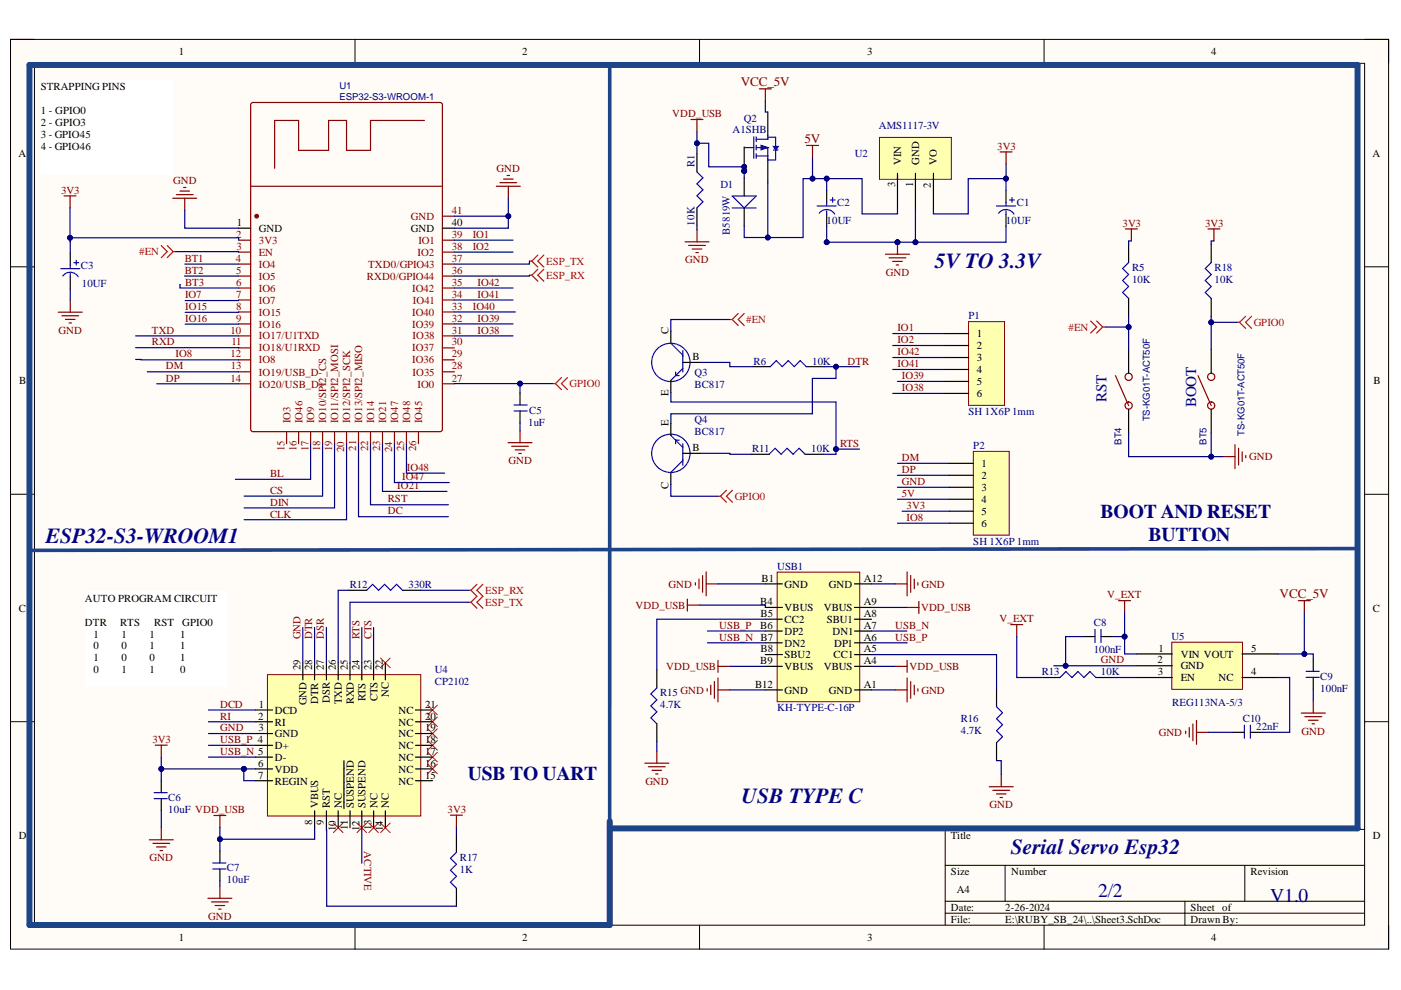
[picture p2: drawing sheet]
<svg xmlns="http://www.w3.org/2000/svg" width="297mm" height="210mm" viewBox="0 0 297 210" stroke-linecap="round" stroke-linejoin="round" font-family="sans-serif">
<defs><g id="words">
<g font-size="4.6" fill="#0c0087">
<text x="198.2" y="56.8">5V TO 3.3V</text>
<text x="9.7" y="115.2">ESP32-S3-WROOM1</text>
<text x="157.2" y="170.3">USB TYPE C</text>
<text x="214.3" y="181.1">Serial Servo Esp32</text>
</g>
<g font-size="4.1" fill="#000080">
<text x="233.3" y="109.7">BOOT AND RESET</text>
<text x="243.5" y="114.8">BUTTON</text>
<text x="99.2" y="165.4">USB TO UART</text>
<text x="232.8" y="190.3">2/2</text>
<text x="269.3" y="191.3">V1.0</text>
</g>
<g font-size="3.2" fill="#000080">
<text x="234.6" y="85.3" transform="rotate(-90 234.6 85.3)">RST</text>
<text x="253.6" y="86.3" transform="rotate(-90 253.6 86.3)">BOOT</text>
</g>
<g font-size="2.8" fill="#800000">
<text x="157" y="18.2">VCC_5V</text>
<text x="170.6" y="30.2">5V</text>
<text x="271.3" y="126.8">VCC_5V</text>
</g>
<g font-size="2.3">
<text x="37.9" y="11.7">1</text>
<text x="110.7" y="11.7">2</text>
<text x="183.9" y="11.7">3</text>
<text x="256.8" y="11.7">4</text>
<text x="8.6" y="19.1">STRAPPING PINS</text>
<text x="8.6" y="24.2">1 - GPIO0</text>
<text x="8.6" y="26.7">2 - GPIO3</text>
<text x="8.6" y="29.2">3 - GPIO45</text>
<text x="3.9" y="33.3">A</text>
<text x="8.6" y="31.8">4 - GPIO46</text>
<text x="191" y="35" transform="rotate(-90 191 35)">VIN</text>
<text x="194.8" y="35" transform="rotate(-90 194.8 35)">GND</text>
<text x="198.7" y="35" transform="rotate(-90 198.7 35)">VO</text>
<text x="291" y="33.3">A</text>
<text x="189.8" y="39.7" transform="rotate(-90 189.8 39.7)">3</text>
<text x="193.6" y="39.6" transform="rotate(-90 193.6 39.6)">1</text>
<text x="197.4" y="39.8" transform="rotate(-90 197.4 39.8)">2</text>
<text x="50.2" y="47.9">1</text>
<text x="95.8" y="47.9">40</text>
<text x="54.9" y="49.2">GND</text>
<text x="87.1" y="49.2">GND</text>
<text x="141.7" y="70.7" transform="rotate(-90 141.7 70.7)">C</text>
<text x="207.1" y="71.5">1</text>
<text x="146.8" y="76.4">B</text>
<text x="207.1" y="74">2</text>
<text x="207.1" y="76.6">3</text>
<text x="4.1" y="81.4">B</text>
<text x="207.1" y="79.2">4</text>
<text x="207.1" y="81.7">5</text>
<text x="291.2" y="81.4">B</text>
<text x="141.7" y="84.1" transform="rotate(-90 141.7 84.1)">E</text>
<text x="207.1" y="84.2">6</text>
<text x="141.7" y="90.3" transform="rotate(-90 141.7 90.3)">E</text>
<text x="146.8" y="95.6">B</text>
<text x="208.1" y="99">1</text>
<text x="208.1" y="101.5">2</text>
<text x="141.7" y="103.7" transform="rotate(-90 141.7 103.7)">C</text>
<text x="208.1" y="104.1">3</text>
<text x="208.1" y="106.6">4</text>
<text x="208.1" y="109.1">5</text>
<text x="208.1" y="111.7">6</text>
<text x="161.4" y="123.3">B1</text>
<text x="166.3" y="124.6">GND</text>
<text x="175.7" y="124.6">GND</text>
<text x="183.2" y="123.3">A12</text>
<text x="4" y="129.7">C</text>
<text x="18" y="127.6">AUTO PROGRAM CIRCUIT</text>
<text x="161.2" y="128.3">B4</text>
<text x="161.3" y="130.8">B5</text>
<text x="166.3" y="129.6">VBUS</text>
<text x="174.6" y="129.6">VBUS</text>
<text x="183.2" y="130.8">A8</text>
<text x="183.2" y="128.3">A9</text>
<text x="291.1" y="129.7">C</text>
<text x="18" y="132.6">DTR</text>
<text x="19.8" y="135.2">1</text>
<text x="19.8" y="137.7">0</text>
<text x="25.5" y="132.6">RTS</text>
<text x="25.7" y="135.2">1</text>
<text x="25.7" y="137.7">0</text>
<text x="31.7" y="135.2">1</text>
<text x="31.7" y="137.7">1</text>
<text x="32.7" y="132.6">RST</text>
<text x="38.2" y="135.2">1</text>
<text x="38.2" y="137.7">1</text>
<text x="38.6" y="132.6">GPIO0</text>
<text x="161.2" y="133.3">B6</text>
<text x="166.3" y="132">CC2</text>
<text x="166.3" y="134.6">DP2</text>
<text x="166.3" y="137.1">DN2</text>
<text x="175.3" y="132">SBU1</text>
<text x="176.5" y="134.6">DN1</text>
<text x="176.8" y="137.1">DP1</text>
<text x="183.2" y="135.8">A6</text>
<text x="183.2" y="133.3">A7</text>
<text x="19.8" y="140.2">1</text>
<text x="19.8" y="142.8">0</text>
<text x="25.7" y="140.2">0</text>
<text x="25.7" y="142.8">1</text>
<text x="31.7" y="140.2">0</text>
<text x="31.7" y="142.8">1</text>
<text x="38.2" y="140.2">1</text>
<text x="38.2" y="142.8">0</text>
<text x="63.7" y="142.1" transform="rotate(-90 63.7 142.1)">29</text>
<text x="66.2" y="142.1" transform="rotate(-90 66.2 142.1)">28</text>
<text x="68.7" y="142.1" transform="rotate(-90 68.7 142.1)">27</text>
<text x="71.2" y="142.1" transform="rotate(-90 71.2 142.1)">26</text>
<text x="73.7" y="142.1" transform="rotate(-90 73.7 142.1)">25</text>
<text x="76.2" y="142.1" transform="rotate(-90 76.2 142.1)">24</text>
<text x="78.7" y="142.1" transform="rotate(-90 78.7 142.1)">23</text>
<text x="81.2" y="142.1" transform="rotate(-90 81.2 142.1)">22</text>
<text x="161.2" y="140.8">B9</text>
<text x="161.3" y="138.3">B8</text>
<text x="166.3" y="139.6">SBU2</text>
<text x="166.3" y="142.1">VBUS</text>
<text x="174.6" y="142.1">VBUS</text>
<text x="176.8" y="139.6">CC1</text>
<text x="183.2" y="140.8">A4</text>
<text x="183.2" y="138.3">A5</text>
<text x="245.4" y="140.7">2</text>
<text x="245.5" y="143.2">3</text>
<text x="245.6" y="138.2">1</text>
<text x="250.3" y="139.5">VIN VOUT</text>
<text x="250.3" y="141.9">GND</text>
<text x="265.3" y="138.2">5</text>
<text x="265.3" y="143.2">4</text>
<text x="64.9" y="149.5" transform="rotate(-90 64.9 149.5)">GND</text>
<text x="67.5" y="149.3" transform="rotate(-90 67.5 149.3)">DTR</text>
<text x="69.9" y="149.1" transform="rotate(-90 69.9 149.1)">DSR</text>
<text x="72.5" y="149.3" transform="rotate(-90 72.5 149.3)">TXD</text>
<text x="75" y="149.4" transform="rotate(-90 75 149.4)">RXD</text>
<text x="77.5" y="148.7" transform="rotate(-90 77.5 148.7)">RTS</text>
<text x="80" y="148.7" transform="rotate(-90 80 148.7)">CTS</text>
<text x="82.5" y="147.8" transform="rotate(-90 82.5 147.8)">NC</text>
<text x="160.1" y="145.8">B12</text>
<text x="166.3" y="147.1">GND</text>
<text x="175.7" y="147.1">GND</text>
<text x="183.2" y="145.8">A1</text>
<text x="250.3" y="144.5">EN</text>
<text x="258.4" y="144.5">NC</text>
<text x="54.7" y="152.6">2</text>
<text x="54.8" y="155">3</text>
<text x="54.9" y="150">1</text>
<text x="58.3" y="151.3">DCD</text>
<text x="58.3" y="153.8">RI</text>
<text x="84.5" y="153.8">NC</text>
<text x="84.5" y="151.3">NC</text>
<text x="90.2" y="155">19</text>
<text x="90.2" y="152.6">20</text>
<text x="90.2" y="150">21</text>
<text x="58.3" y="156.3">GND</text>
<text x="58.3" y="158.8">D+</text>
<text x="58.3" y="161.4">D-</text>
<text x="84.5" y="161.4">NC</text>
<text x="84.5" y="158.8">NC</text>
<text x="84.5" y="156.3">NC</text>
<text x="90.2" y="160.1">17</text>
<text x="90.2" y="157.6">18</text>
<text x="54.7" y="162.5">6</text>
<text x="54.7" y="165.1">7</text>
<text x="58.3" y="163.8">VDD</text>
<text x="58.3" y="166.3">REGIN</text>
<text x="84.5" y="166.3">NC</text>
<text x="84.5" y="163.8">NC</text>
<text x="90.2" y="165.1">15</text>
<text x="90.2" y="162.5">16</text>
<text x="67.5" y="171.4" transform="rotate(-90 67.5 171.4)">VBUS</text>
<text x="69.9" y="171.4" transform="rotate(-90 69.9 171.4)">RST</text>
<text x="72.5" y="171.4" transform="rotate(-90 72.5 171.4)">NC</text>
<text x="75" y="171.4" transform="rotate(-90 75 171.4)">SUSPEND</text>
<text x="77.5" y="171.4" transform="rotate(-90 77.5 171.4)">SUSPEND</text>
<text x="80" y="171.4" transform="rotate(-90 80 171.4)">NC</text>
<text x="82.5" y="171.4" transform="rotate(-90 82.5 171.4)">NC</text>
<text x="4" y="177.9">D</text>
<text x="66.2" y="175" transform="rotate(-90 66.2 175)">8</text>
<text x="68.7" y="175" transform="rotate(-90 68.7 175)">9</text>
<text x="71.2" y="176.1" transform="rotate(-90 71.2 176.1)">10</text>
<text x="73.7" y="176" transform="rotate(-90 73.7 176)">11</text>
<text x="76.2" y="176.1" transform="rotate(-90 76.2 176.1)">12</text>
<text x="78.7" y="176.1" transform="rotate(-90 78.7 176.1)">13</text>
<text x="81.2" y="176.1" transform="rotate(-90 81.2 176.1)">14</text>
<text x="201.6" y="177.9">Title</text>
<text x="291.1" y="177.9">D</text>
<text x="201.6" y="185.5">Size</text>
<text x="214.4" y="185.5">Number</text>
<text x="265.1" y="185.5">Revision</text>
<text x="202.9" y="189.3">A4</text>
<text x="201.6" y="193.1">Date:</text>
<text x="201.6" y="195.7">File:</text>
<text x="213.1" y="193.1">2-26-2024</text>
<text x="213.1" y="195.7">E:\RUBY_SB_24\..\Sheet3.SchDoc</text>
<text x="252.4" y="193.1">Sheet of</text>
<text x="252.4" y="195.7">Drawn By:</text>
<text x="37.9" y="199.5">1</text>
<text x="110.7" y="199.5">2</text>
<text x="183.9" y="199.5">3</text>
<text x="256.8" y="199.5">4</text>
</g>
<g font-size="2.3" fill="#800000">
<text x="142.5" y="24.8">VDD_USB</text>
<text x="211.4" y="31.8">3V3</text>
<text x="12.9" y="41.1">3V3</text>
<text x="36.7" y="39">GND</text>
<text x="105.3" y="36.5">GND</text>
<text x="100.2" y="50.4">IO1</text>
<text x="100.2" y="53">IO2</text>
<text x="238" y="48.1">3V3</text>
<text x="255.5" y="48.1">3V3</text>
<text x="39.2" y="55.5">BT1</text>
<text x="39.2" y="58">BT2</text>
<text x="145.3" y="55.8">GND</text>
<text x="187.8" y="58.5">GND</text>
<text x="39.2" y="65.7">IO15</text>
<text x="39.2" y="63.3">IO7</text>
<text x="39.2" y="60.6">BT3</text>
<text x="100.2" y="65.6">IO40</text>
<text x="101.2" y="60.6">IO42</text>
<text x="101.2" y="63.1">IO41</text>
<text x="12.4" y="70.8">GND</text>
<text x="32.2" y="70.7">TXD</text>
<text x="39.2" y="68.3">IO16</text>
<text x="101.2" y="68.2">IO39</text>
<text x="101.2" y="70.7">IO38</text>
<text x="190.3" y="70.2">IO1</text>
<text x="32.2" y="73.2">RXD</text>
<text x="37.2" y="75.8">IO8</text>
<text x="179.7" y="77.3">DTR</text>
<text x="190.3" y="72.7">IO2</text>
<text x="190.3" y="75.4">IO42</text>
<text x="190.3" y="77.9">IO41</text>
<text x="35.2" y="78.3">DM</text>
<text x="35.2" y="80.9">DP</text>
<text x="191.2" y="80.4">IO39</text>
<text x="191.2" y="83">IO38</text>
<text x="178.1" y="94.7">RTS</text>
<text x="57.3" y="101.1">BL</text>
<text x="85.2" y="101.8">IO47</text>
<text x="86.3" y="99.9">IO48</text>
<text x="107.8" y="98.4">GND</text>
<text x="191.2" y="97.7">DM</text>
<text x="191.2" y="100.3">DP</text>
<text x="264.9" y="97.6">GND</text>
<text x="57.3" y="104.7">CS</text>
<text x="57.3" y="107.2">DIN</text>
<text x="82.2" y="106.5">RST</text>
<text x="84.2" y="103.7">IO21</text>
<text x="191.2" y="102.8">GND</text>
<text x="191.2" y="105.3">5V</text>
<text x="192.2" y="107.9">3V3</text>
<text x="57.3" y="109.7">CLK</text>
<text x="82.2" y="109.1">DC</text>
<text x="192.2" y="110.4">IO8</text>
<text x="141.7" y="124.6">GND</text>
<text x="195.4" y="124.6">GND</text>
<text x="134.7" y="129.1">VDD_USB</text>
<text x="195.3" y="129.6">VDD_USB</text>
<text x="211.9" y="132">V_EXT</text>
<text x="234.8" y="126.9">V_EXT</text>
<text x="63.7" y="135.5" transform="rotate(-90 63.7 135.5)">GND</text>
<text x="66.2" y="135.5" transform="rotate(-90 66.2 135.5)">DTR</text>
<text x="68.7" y="135.5" transform="rotate(-90 68.7 135.5)">DSR</text>
<text x="76.2" y="135.5" transform="rotate(-90 76.2 135.5)">RTS</text>
<text x="78.7" y="135.5" transform="rotate(-90 78.7 135.5)">CTS</text>
<text x="152.5" y="135.8">USB_N B7</text>
<text x="152.5" y="133.3">USB_P</text>
<text x="189.8" y="133.3">USB_N</text>
<text x="189.8" y="135.8">USB_P</text>
<text x="141.2" y="142.1">VDD_USB</text>
<text x="192.8" y="142.1">VDD_USB</text>
<text x="233.4" y="140.7">GND</text>
<text x="144.3" y="147.1">GND</text>
<text x="195.4" y="147.1">GND</text>
<text x="46.7" y="150">DCD</text>
<text x="46.7" y="152.6">RI</text>
<text x="46.7" y="155">GND</text>
<text x="276" y="155.8">GND</text>
<text x="32.3" y="157.5">3V3</text>
<text x="46.7" y="160.1">USB_N 5</text>
<text x="46.7" y="157.5">USB_P 4</text>
<text x="245.7" y="156">GND</text>
<text x="136.8" y="166.4">GND</text>
<text x="94.9" y="172.3">3V3</text>
<text x="209.8" y="171.4">GND</text>
<text x="31.7" y="182.6">GND</text>
<text x="77.2" y="180.5" transform="rotate(90 77.2 180.5)">ACTIVE</text>
<text x="44.1" y="195.1">GND</text>
</g>
<g font-size="2.3" fill="#000080">
<text x="155.3" y="28.3">A1SHB</text>
<text x="157.7" y="25.8">Q2</text>
<text x="186.3" y="27.3">AMS1117-3V</text>
<text x="147.2" y="35.4" transform="rotate(-90 147.2 35.4)">R1</text>
<text x="181.2" y="33.3">U2</text>
<text x="152.7" y="39.8">D1</text>
<text x="147.2" y="47.8" transform="rotate(-90 147.2 47.8)">10K</text>
<text x="175.2" y="47.5">10UF</text>
<text x="177.5" y="43.7">C2</text>
<text x="213.3" y="47.5">10UF</text>
<text x="215.6" y="43.7">C1</text>
<text x="154.8" y="49.8" transform="rotate(-90 154.8 49.8)">B5819W</text>
<text x="17.2" y="57">C3</text>
<text x="240" y="57.4">R5</text>
<text x="240" y="60">10K</text>
<text x="257.5" y="57.4">R18</text>
<text x="257.5" y="60">10K</text>
<text x="17.3" y="60.8">10UF</text>
<text x="205.3" y="67.7">P1</text>
<text x="159.8" y="77.3">R6</text>
<text x="172.2" y="77.3">10K</text>
<text x="147.2" y="79.8">Q3</text>
<text x="147.2" y="82.3">BC817</text>
<text x="112.2" y="87.9">C5</text>
<text x="147.2" y="89.7">Q4</text>
<text x="205.3" y="88">SH 1X6P 1mm</text>
<text x="112" y="90.2">1uF</text>
<text x="147.2" y="92.3">BC817</text>
<text x="159.5" y="95.8">R11</text>
<text x="172" y="95.8">10K</text>
<text x="206.4" y="95.2">P2</text>
<text x="206.4" y="115.5">SH 1X6P 1mm</text>
<text x="74.2" y="124.7">R12</text>
<text x="86.6" y="124.7">330R</text>
<text x="164.7" y="120.8">USB1</text>
<text x="231.9" y="132.7">C8</text>
<text x="248.4" y="135.7">U5</text>
<text x="92.2" y="142.6">U4</text>
<text x="220.9" y="143.2">R13</text>
<text x="231.9" y="138.5">100nF</text>
<text x="233.4" y="143.2">10K</text>
<text x="92.2" y="145.1">CP2102</text>
<text x="140" y="147.7">R15</text>
<text x="248.6" y="149.7">REG113NA-5/3</text>
<text x="279.9" y="144.1">C9</text>
<text x="279.9" y="146.7">100nF</text>
<text x="140" y="150.2">4.7K</text>
<text x="164.7" y="150.8">KH-TYPE-C-16P</text>
<text x="203.7" y="153.1">R16</text>
<text x="203.7" y="155.5">4.7K</text>
<text x="263.5" y="153">C10</text>
<text x="266.3" y="154.8">22nF</text>
<text x="35.7" y="169.9">C6</text>
<text x="35.7" y="172.4">10uF VDD_USB</text>
<text x="48.1" y="184.8">C7</text>
<text x="97.5" y="182.5">R17</text>
<text x="97.5" y="185">1K</text>
<text x="48.1" y="187.3">10uF</text>
</g>
<g font-size="2.3" fill="#800">
<text x="87.1" y="46.6">GND</text>
<text x="95.8" y="45.4">41</text>
<text x="50.1" y="50.4">2</text>
<text x="50.2" y="53">3</text>
<text x="54.9" y="51.7">3V3</text>
<text x="88.7" y="51.7">IO1</text>
<text x="95.8" y="53">38</text>
<text x="95.8" y="50.4">39</text>
<text x="50" y="55.5">4</text>
<text x="50.1" y="58">5</text>
<text x="54.9" y="54.2">EN</text>
<text x="54.9" y="56.8">IO4</text>
<text x="54.9" y="59.3">IO5</text>
<text x="77.8" y="59.3">RXD0/GPIO44</text>
<text x="78.1" y="56.8">TXD0/GPIO43</text>
<text x="88.5" y="54.2">IO2</text>
<text x="95.8" y="58">36</text>
<text x="95.8" y="55.5">37</text>
<text x="50.1" y="60.6">6</text>
<text x="50.1" y="63.1">7</text>
<text x="50.1" y="65.6">8</text>
<text x="54.9" y="61.8">IO6</text>
<text x="54.9" y="64.4">IO7</text>
<text x="87.4" y="61.8">IO42</text>
<text x="87.5" y="64.4">IO41</text>
<text x="95.8" y="65.6">33</text>
<text x="95.8" y="63.1">34</text>
<text x="95.8" y="60.6">35</text>
<text x="48.9" y="70.7">10</text>
<text x="50.1" y="68.2">9</text>
<text x="54.9" y="66.9">IO15</text>
<text x="54.9" y="69.4">IO16</text>
<text x="54.9" y="72">IO17/U1TXD</text>
<text x="87.4" y="69.4">IO39</text>
<text x="87.4" y="66.9">IO40</text>
<text x="87.4" y="72">IO38</text>
<text x="95.8" y="70.7">31</text>
<text x="95.8" y="68.2">32</text>
<text x="48.9" y="75.8">12</text>
<text x="49.1" y="73.2">11</text>
<text x="54.9" y="74.5">IO18/U1RXD</text>
<text x="54.9" y="77">IO8</text>
<text x="87.4" y="77">IO36</text>
<text x="87.4" y="74.5">IO37</text>
<text x="95.8" y="75.8">29</text>
<text x="95.8" y="73.2">30</text>
<text x="48.9" y="80.9">14</text>
<text x="49" y="78.3">13</text>
<text x="54.9" y="79.7">IO19/USB_D-</text>
<text x="54.9" y="82.2">IO20/USB_D+</text>
<text x="87.4" y="79.7">IO35</text>
<text x="88.5" y="82.2">IO0</text>
<text x="95.8" y="80.9">27</text>
<text x="95.8" y="78.3">28</text>
<text x="61.6" y="89.7" transform="rotate(-90 61.6 89.7)">IO3</text>
<text x="64.1" y="89.7" transform="rotate(-90 64.1 89.7)">IO46</text>
<text x="66.6" y="89.7" transform="rotate(-90 66.6 89.7)">IO9</text>
<text x="69.2" y="89.7" transform="rotate(-90 69.2 89.7)">IO10/SPI2_CS</text>
<text x="71.7" y="89.7" transform="rotate(-90 71.7 89.7)">IO11/SPI2_MOSI</text>
<text x="74.3" y="89.7" transform="rotate(-90 74.3 89.7)">IO12/SPI2_SCK</text>
<text x="76.8" y="89.7" transform="rotate(-90 76.8 89.7)">IO13/SPI2_MISO</text>
<text x="79.3" y="89.7" transform="rotate(-90 79.3 89.7)">IO14</text>
<text x="81.9" y="89.7" transform="rotate(-90 81.9 89.7)">IO21</text>
<text x="84.4" y="89.7" transform="rotate(-90 84.4 89.7)">IO47</text>
<text x="86.9" y="89.7" transform="rotate(-90 86.9 89.7)">IO48</text>
<text x="89.5" y="89.7" transform="rotate(-90 89.5 89.7)">IO45</text>
<text x="60.3" y="95.7" transform="rotate(-90 60.3 95.7)">15</text>
<text x="62.8" y="95.7" transform="rotate(-90 62.8 95.7)">16</text>
<text x="65.4" y="95.7" transform="rotate(-90 65.4 95.7)">17</text>
<text x="67.9" y="95.7" transform="rotate(-90 67.9 95.7)">18</text>
<text x="70.4" y="95.7" transform="rotate(-90 70.4 95.7)">19</text>
<text x="73" y="95.8" transform="rotate(-90 73 95.8)">20</text>
<text x="75.5" y="95.5" transform="rotate(-90 75.5 95.5)">21</text>
<text x="78.1" y="95.7" transform="rotate(-90 78.1 95.7)">22</text>
<text x="80.6" y="95.6" transform="rotate(-90 80.6 95.6)">23</text>
<text x="83.1" y="95.8" transform="rotate(-90 83.1 95.8)">24</text>
<text x="85.7" y="95.7" transform="rotate(-90 85.7 95.7)">25</text>
<text x="88.2" y="95.7" transform="rotate(-90 88.2 95.7)">26</text>
</g>
<g font-size="2.3" fill="#f00">
<text x="29.5" y="54.2">#EN</text>
<text x="115.8" y="56.2">ESP_TX</text>
<text x="115.8" y="59.1">ESP_RX</text>
<text x="158.2" y="68.5">#EN</text>
<text x="226.6" y="70.1">#EN</text>
<text x="265.8" y="69.1">GPIO0</text>
<text x="120.8" y="82.1">GPIO0</text>
<text x="155.8" y="106">GPIO0</text>
<text x="102.8" y="126">ESP_RX</text>
<text x="102.8" y="128.5">ESP_TX</text>
</g>
<g font-size="2" fill="#000080">
<text x="72" y="18.9">U1</text>
<text x="72" y="21.3">ESP32-S3-WROOM-1</text>
<text x="243.8" y="89.3" transform="rotate(-90 243.8 89.3)">TS-KG01T-ACT50F</text>
<text x="237.8" y="94.3" transform="rotate(-90 237.8 94.3)">BT4</text>
<text x="255.8" y="94.3" transform="rotate(-90 255.8 94.3)">BT5</text>
<text x="263.9" y="92.3" transform="rotate(-90 263.9 92.3)">TS-KG01T-ACT50F</text>
</g>
</g></defs>
<path d="M2.2 8.4h292.2v192.8h-292.2z" fill-rule="evenodd" fill="#fffcf8"/>
<path d="M2.2 8.4h292.2v192.8h-292.2z" fill="none" stroke="#000" stroke-width=".21"/>
<path d="M7.3 13.4h282v182.8h-282z" fill-rule="evenodd" fill="#fffcf8"/>
<g fill="none" stroke="#000" stroke-width=".21">
<path d="M2.2 8.3h5.1M7.3 13.4h282v182.8h-282zM75.3 8.3v5.1M148.3 8.3v5.1M221.4 8.4v5M289.3 8.4h5.1v5M2.2 56.6h5.1M289.3 56.6h5.1M2.2 104.8h5.1M289.3 104.8h5.1M2.2 153h5.1M289.3 153h5.1"/>
<path d="M289.3 175.9h-88.9v20.3M75.3 196.2v5M148.3 196.2v5M200.4 183.5h88.9M200.4 191.1h88.9M200.4 193.6h88.9M213.1 183.5v7.6M221.4 196.2v5M251.2 191.1v5.1M263.9 183.5v7.6M294.4 196.2v5"/>
</g>
<path d="M187.7 53.9h5.1M188.5 54.7h3.6M189.3 55.4h2M190 56.2h.5M190.3 51.4v2.5" fill="none" stroke="#800000" stroke-width=".25"/>
<circle cx="190.3" cy="51.4" r=".51" fill="#000080"/>
<circle cx="190.3" cy="51.4" r=".51" fill="none" stroke="#000080" stroke-width=".21"/>
<path d="M212 32.2h2.6M213.3 32.2v2.6" fill="none" stroke="#800000" stroke-width=".25"/>
<circle cx="157.8" cy="36.2" r=".51" fill="#000080"/>
<circle cx="157.8" cy="36.2" r=".51" fill="none" stroke="#000080" stroke-width=".21"/>
<path d="M157.8 31.2v5M162.8 33.7v5" fill="none" stroke="#000" stroke-width=".25"/>
<circle cx="157.8" cy="36.2" r=".51" fill="#000080"/>
<circle cx="157.8" cy="36.2" r=".51" fill="none" stroke="#000080" stroke-width=".21"/>
<path d="M162.8 23.8v5" fill="none" stroke="#000" stroke-width=".25"/>
<path d="M157.8 31.3h2M159.8 29v4.6M160.3 29.5h2.6M160.3 31.3h2.6M160.3 33.1h2.6M160.3 29v1M160.3 30.8v1M160.3 32.6v1" fill="none" stroke="#00f" stroke-width=".25"/>
<path d="M161.3 30.8l1.6 .5-1.6 .5z" fill="#00f"/>
<path d="M161.3 30.8l1.6 .5-1.6 .5z" fill="none" stroke="#00f" stroke-width=".21"/>
<path d="M162.8 28.8v.7M162.8 31.4v2.5M164 31.8h.5M164.4 29.1v2M164.4 31.9v2" fill="none" stroke="#00f" stroke-width=".25"/>
<path d="M164 31.1h1l-.5 .7z" fill="#00f"/>
<path d="M147.8 36.4l1.2 1.3-1.2 1.3 1.2 1.2-1.2 1.3 1.2 1.3-1.2 1.3M162.9 33.9h1.5M162.9 29.1h1.5M164 31.1h1l-.5 .7zM164.4 31.8h.6M155.2 41.6h5.1l-2.5 2.5zM155.2 44.1h5.1" fill="none" stroke="#00f" stroke-width=".25"/>
<path d="M147.8 32.6v3.8M157.8 37.7v3.9M147.8 44.1v3.8M157.8 44.1v3.8" fill="none" stroke="#000" stroke-width=".25"/>
<path d="M145.2 51.3h5.1M146 52h3.6M146.8 52.8h2M147.5 53.6h.5M147.8 48.7v2.6" fill="none" stroke="#800000" stroke-width=".25"/>
<path d="M186.5 29.1h15.2v8.9h-15.2z" fill-rule="evenodd" fill="#ffffb0"/>
<path d="M186.5 29.1h15.2v8.9h-15.2z" fill="none" stroke="#800000" stroke-width=".21"/>
<path d="M190.3 36.8v7.6M194.1 36.8v7.6M197.9 36.8v7.6" fill="none" stroke="#000" stroke-width=".25"/>
<path d="M129.3 14.3v160.5" fill="none" stroke="#1c4587" stroke-width=".76"/>
<path d="M18 125.5h30v20h-30z" fill-rule="evenodd" fill="#fff"/>
<path d="M18 125.5h30v20h-30z" fill="none" stroke="#fff" stroke-width=".21"/>
<path d="M77.7 125.2l1.3-1.3 1.3 1.3 1.2-1.3 1.3 1.3 1.3-1.3 1.3 1.3M32.7 168.1h2.8M32.7 169.3h2.8M45.1 183h2.8M45.1 184.2h2.8" fill="none" stroke="#00f" stroke-width=".25"/>
<path d="M73.9 125.2h3.8M85.4 125.2h3.8M34.2 165.5v2.6M34.2 169.3v2.6M46.6 180.4v2.6M46.6 184.2v2.6" fill="none" stroke="#000" stroke-width=".25"/>
<g fill="none" stroke="#f00" stroke-width=".21">
<path d="M80.7 139.5l2 2.1M82.7 139.5l-2 2.1M90.7 149.5l2 2.1M90.7 152l2 2.1M90.7 154.5l2 2M90.7 157l2 2M90.7 159.5l2 2M92.7 149.5l-2 2.1M92.7 152l-2 2.1M92.7 154.5l-2 2M92.7 157l-2 2M92.7 159.5l-2 2"/>
<path d="M70.7 174.5l2 2M72.7 174.5l-2 2M75.7 174.5l2 2M77.7 174.5l-2 2M78.2 174.5l2 2M80.2 174.5l-2 2M80.7 174.5l2 2M82.7 174.5l-2 2M90.7 162l2 2M92.7 162l-2 2"/>
</g>
<path d="M32.9 158h2.6M34.2 158v2.5M31.7 178.1h5M32.4 178.8h3.6M33.2 179.6h2M34.2 175.5v2.6M33.9 180.3h.6M44.1 190.5h5.1M44.8 191.2h3.6M45.6 192h2M46.4 192.8h.5M46.6 187.9v2.6" fill="none" stroke="#800000" stroke-width=".25"/>
<path d="M56.7 143h32.5v30h-32.5z" fill-rule="evenodd" fill="#ffffb0"/>
<path d="M56.7 143h32.5v30h-32.5z" fill="none" stroke="#800000" stroke-width=".21"/>
<g fill="none" stroke="#000" stroke-width=".25">
<path d="M142.2 70.2v2.6M144.8 76.8h3.8M159.5 77.7h3.8M170.9 77.7h3.8M142.2 80.6v2.6M142.2 89.8v2.5M144.8 96.1h3.8M159.3 96.3h3.8M170.7 96.3h3.8M142.2 100.2v2.5M54.2 150.5h3.6M54.2 153h3.6"/>
<path d="M54.2 155.5h3.6M54.2 158h3.6M64.2 140.5v3.6M66.7 140.5v3.6M69.2 140.5v3.6M71.7 140.5v3.6M74.2 140.5v3.6M76.7 140.5v3.6M79.2 140.5v3.6M81.7 140.5v3.6M88.1 150.5h3.6M88.1 153h3.6"/>
<path d="M88.1 155.5h3.6M88.1 158h3.6M54.2 160.5h3.6M54.2 163h3.6M54.2 165.5h3.6M66.7 171.9v3.6M69.2 171.9v3.6M71.7 171.9v3.6M72.9 161.3v10.1M74.2 171.9v3.6M76.7 171.9v3.6M79.2 171.9v3.6"/>
<path d="M81.7 171.9v3.6M88.1 160.5h3.6M88.1 163h3.6M88.1 165.5h3.6"/>
</g>
<g fill="none" stroke="#f00" stroke-width=".25">
<path d="M154.7 67.7h.5M155.2 67.7l1.3 1.3M156.5 66.5l-1.3 1.2M157.8 66.5l-1.3 1.2 1.3 1.3M152.2 105.2h.5M152.7 105.2l1.3 1.3M154 103.9l-1.3 1.3M155.3 103.9l-1.3 1.3 1.3 1.3M99.3 127.7h.5M99.3 125.2h.5M99.8 127.7l1.3 1.3M99.8 125.2l1.3 1.2-1.3 1.3"/>
<path d="M101.1 123.9l-1.3 1.3M102.4 123.9l-1.3 1.3 1.3 1.2-1.3 1.3 1.3 1.3"/>
</g>
<g fill="none" stroke="#00f" stroke-width=".25">
<path d="M142.2 72.8l2.6 2.5M143.2 78.9v.7h.8M144.8 78.1l-2.6 2.5M144.8 74.3v4.6M163.3 77.7l1.3-1.2 1.2 1.2 1.3-1.2 1.3 1.2 1.3-1.2 1.2 1.2M142.2 92.3l2.6 2.6M144 93.3h-.8v.8M144.8 94.1v4.6M144.8 97.6l-2.6 2.6M163.1 96.3l1.2-1.2 1.3 1.2 1.3-1.2 1.3 1.2 1.2-1.2 1.3 1.2"/>
<circle cx="142.2" cy="76.8" r="4.1"/>
<circle cx="142.2" cy="96.1" r="4.1"/>
</g>
<g fill="none" stroke="#800000" stroke-width=".25">
<path d="M38.9 39.7h.5M105.2 39.5h5.1M106 38.7h3.6M106.8 38h2M107.5 37.2h.5M107.8 39.5v2.5M146.5 25.3h2.5M147.8 25.3v2.6M13.6 41.5h2.5M14.8 41.5v2.6M36.6 42h5.1M37.4 41.3h3.6"/>
<path d="M38.2 40.5h2M39.2 42v2.6M12.4 66.2h5M13.1 67h3.6M13.9 67.7h2M14.6 68.5h.6M14.9 63.7v2.5M45.4 172.9h2.5M46.6 172.9v2.5"/>
</g>
<path d="M53.2 22l.5-.3h39.6l.4 .3 .1 69-.3 .5h-39.8l-.5-.2z" fill="none" stroke="#800" stroke-width=".25"/>
<circle cx="54.4" cy="45.8" r=".38" fill="#800"/>
<g fill="none" stroke="#800" stroke-width=".25">
<path d="M53.1 39.5h40.7M90 25.5h-11.4v6.4h-5.1v-6.4h-3.8v6.4h-6.4v-6.4h-5.1v10.2M50.6 50.9h2.5M50.6 53.5h2.5M50.6 56h2.5M50.6 58.5h2.5M93.8 50.9h2.5M93.8 53.5h2.5M93.8 56h2.5M93.8 58.5h2.5M93.8 45.8h2.5M50.6 61.1h2.5"/>
<path d="M50.6 63.6h2.5M50.6 66.1h2.5M50.6 68.7h2.5M50.6 71.2h2.5M50.6 73.8h2.5M50.6 76.3h2.5M50.6 78.8h2.5M93.8 61.1h2.5M93.8 63.6h2.5M93.8 66.1h2.5M93.8 68.7h2.5M93.8 71.2h2.5"/>
<path d="M93.8 73.8h2.5M93.8 76.3h2.5M93.8 78.8h2.5M50.6 81.4h2.5M60.8 91.5v2.6M63.3 91.5v2.6M65.9 91.5v2.6M68.4 91.5v2.6M70.9 91.5v2.6M73.5 91.5v2.6M76 91.5v2.6M78.6 91.5v2.6"/>
<path d="M81.1 91.5v2.6M83.6 91.5v2.6M86.2 91.5v2.6M88.7 91.5v2.6M93.8 81.4h2.5"/>
<circle cx="54.4" cy="45.8" r=".38"/>
</g>
<path d="M50.6 48.4h2.5M93.8 48.4h2.5" fill="none" stroke="#000" stroke-width=".25"/>
<path d="M34.2 52.1l1.3 1.3-1.3 1.2M35.5 52.1l1.2 1.3M36.7 53.4l-1.2 1.2M36.7 53.4h.5" fill="none" stroke="#f00" stroke-width=".25"/>
<path d="M8.7 17h27.9v20h-27.9z" fill-rule="evenodd" fill="#fff"/>
<path d="M8.7 17h27.9v20h-27.9z" fill="none" stroke="#fff" stroke-width=".21"/>
<path d="M14.9 53.7v2.5M14.9 58.7v2.6M96.8 176.9v3.8M96.8 188.3v3.8" fill="none" stroke="#000" stroke-width=".25"/>
<path d="M12.9 57h4M13.3 58.5a1.95 1.95 0 0 1 3.3 .2M14.9 56.2v.8M14.9 58v.7M15.7 55.7h1M16.2 55.2v1M96.8 180.7l-1.3 1.3 1.3 1.2-1.3 1.3 1.3 1.3-1.3 1.3 1.3 1.2" fill="none" stroke="#00f" stroke-width=".25"/>
<path d="M117.3 81.3h.5M117.8 81.3l1.2 1.3M119 80.1l-1.2 1.2M120.3 80.1l-1.3 1.2 1.3 1.3" fill="none" stroke="#f00" stroke-width=".25"/>
<path d="M152.2 140v2.6M152.2 141.3h2.6M189.8 146.3h2.5M192.3 143.7v5.1M193.1 144.5v3.6M193.8 145.3v2M194.6 146v.5M95.5 172.8h2.5M96.8 172.8v2.6" fill="none" stroke="#800000" stroke-width=".25"/>
<path d="M129.3 174.1v22h-123.1v-182.3h281.6v161.8h-158.5" fill="none" stroke="#1c4587" stroke-width="1.3"/>
<path d="M287.3 116.3l-281.1 .4" fill="none" stroke="#1c4587" stroke-width=".76"/>
<path d="M164.8 121.3h17.5v27.5h-17.5z" fill-rule="evenodd" fill="#ffffb0"/>
<path d="M164.8 121.3h17.5v27.5h-17.5z" fill="none" stroke="#800000" stroke-width=".21"/>
<g fill="none" stroke="#000" stroke-width=".25">
<path d="M175.3 40.4v2.5M175.3 45.4v2.6M213.3 40.4v2.5M213.3 45.4v2.6M239.3 51.9v3.8M256.8 51.9v3.8M239.3 63.3v3.8M239.3 74.1v5M256.8 63.3v3.8M256.8 74.1v5M110.3 83.3v2.6M110.3 87.1v2.6"/>
<path d="M239.3 86.8v5M256.8 86.8v5M162.3 123.8h3.6M162.3 128.8h3.6M162.3 131.3h3.6M162.3 133.8h3.6M162.3 136.3h3.6M162.3 138.8h3.6M181.2 123.8h3.6M181.2 128.8h3.6M181.2 131.3h3.6M181.2 133.8h3.6"/>
<path d="M181.2 136.3h3.6M181.2 138.8h3.6M139.3 142v3.9M139.3 153.5v3.8M162.3 141.3h3.6M162.3 146.3h3.6M181.2 141.3h3.6M181.2 146.3h3.6M211.3 146v3.8M211.3 157.5v3.8"/>
</g>
<g fill="none" stroke="#800000" stroke-width=".25">
<path d="M238.6 48.5h2.5M239.9 48.5v2.6M256.1 48.5h2.5M257.4 48.5v2.6M107.7 93.9h5.1M108.5 94.6h3.5M109.2 95.4h2.1M110 96.1h.5M110.3 91.3v2.6M259.3 96.8h2.5M261.8 94.3v5.1M262.6 95v3.6"/>
<path d="M263.4 95.8v2M264.1 96.6v.5M145.7 127v2.6M145.7 128.3h2.6M147.4 123.5v.5M148.2 122.8v2M149 122v3.6M149.7 123.8h2.6M149.7 121.3v5M189.8 123.8h2.5M192.3 128.8h2.5M192.3 121.3v5"/>
<path d="M193.1 122v3.6M193.8 122.8v2M194.6 123.5v.5M194.8 127.5v2.6M139.3 159.3v2.5M149.9 146v.5M150.7 145.3v2M151.5 144.5v3.6M152.2 143.7v5.1M152.2 146.3h2.6M189.8 141.3h2.5M192.3 140v2.6"/>
<path d="M136.7 161.8h5.1M137.5 162.6h3.5M138.2 163.3h2.1M139 164.1h.5M209.7 166.8h5.1M210.5 167.6h3.6M211.3 168.3h2M212 169.1h.5M212.3 164.3v2.5"/>
</g>
<g fill="none" stroke="#00f" stroke-width=".25">
<path d="M173.2 43.7h4.1M173.7 45.2a1.95 1.95 0 0 1 3.3 .2M175.3 42.9v.8M175.3 44.7v.7M176 42.4h1M176.5 41.9v1M211.3 43.7h4M211.7 45.2a1.95 1.95 0 0 1 3.3 .2M213.3 42.9v.8M213.3 44.7v.7M214 42.4h1.1M214.6 41.9v1"/>
<path d="M239.3 55.7l-1.3 1.2 1.3 1.3-1.3 1.3 1.3 1.2-1.3 1.3 1.3 1.3M256.8 55.7l-1.3 1.2 1.3 1.3-1.3 1.3 1.3 1.2-1.3 1.3 1.3 1.3M109 87.1h2.8M109 85.9h2.8M139.3 145.9l-1.3 1.2 1.3 1.3-1.3 1.3 1.3 1.2-1.3 1.3 1.3 1.3M211.3 149.8l1.3 1.3-1.3 1.3 1.3 1.3-1.3 1.2 1.3 1.3-1.3 1.3"/>
</g>
<g fill="none" stroke="#f00" stroke-width=".25">
<path d="M112.3 55.4h.5M112.3 58.4h.5M112.8 55.4l1.2 1.2M112.8 58.4l1.2 1.2M114 54.1l-1.2 1.3M114 57.1l-1.2 1.3M115.3 54.1l-1.3 1.3 1.3 1.2M115.3 57.1l-1.3 1.3 1.3 1.2M231.2 68.1l1.3 1.2-1.3 1.3M232.5 68.1l1.3 1.2M233.8 69.3l-1.3 1.3M233.8 69.3h.5"/>
<path d="M262.3 68.3h.5M262.8 68.3l1.3 1.3M264.1 67.1l-1.3 1.2M265.3 67.1l-1.2 1.2 1.2 1.3"/>
</g>
<g fill="none" stroke="#800" stroke-width=".25">
<path d="M236.5 79.6l2.8 6.4M254 79.6l2.8 6.4"/>
<circle cx="239.3" cy="79.9" r=".76"/>
<circle cx="256.8" cy="79.9" r=".76"/>
<circle cx="239.3" cy="86" r=".76"/>
<circle cx="256.8" cy="86" r=".76"/>
</g>
<path d="M205.4 68.2h7.6v17.7h-7.6z" fill-rule="evenodd" fill="#ffffb0"/>
<path d="M205.4 68.2h7.6v17.7h-7.6z" fill="none" stroke="#800000" stroke-width=".21"/>
<path d="M200.3 70.7h5.1M200.3 73.3h5.1M200.3 75.8h5.1M200.3 78.3h5.1M200.3 80.9h5.1M200.3 83.4h5.1" fill="none" stroke="#000" stroke-width=".25"/>
<path d="M161 18.8h2.5M162.3 18.8v2.6" fill="none" stroke="#800000" stroke-width=".25"/>
<path d="M206.4 95.7h7.6v17.8h-7.6z" fill-rule="evenodd" fill="#ffffb0"/>
<path d="M206.4 95.7h7.6v17.8h-7.6z" fill="none" stroke="#800000" stroke-width=".21"/>
<path d="M201.3 98.2h5.1M201.3 100.8h5.1M201.3 103.3h5.1M201.3 105.9h5.1M201.3 108.4h5.1M201.3 110.9h5.1" fill="none" stroke="#000" stroke-width=".25"/>
<path d="M213.3 37.9v2.5" fill="none" stroke="#000080" stroke-width=".25"/>
<circle cx="213.3" cy="37.9" r=".51" fill="#000080"/>
<circle cx="213.3" cy="37.9" r=".51" fill="none" stroke="#000080" stroke-width=".21"/>
<path d="M147.8 30.4v2.2" fill="none" stroke="#000080" stroke-width=".25"/>
<circle cx="147.8" cy="30.4" r=".51" fill="#000080"/>
<circle cx="147.8" cy="30.4" r=".51" fill="none" stroke="#000080" stroke-width=".21"/>
<g fill="none" stroke="#000080" stroke-width=".25">
<path d="M147.8 47.9v.8M64.2 133v7.5M66.7 133v7.5M69.2 133v7.5M73.9 125.2h-2.2v15.3M76.7 133v7.5M79.2 133v7.5M44.2 150.5h10M44.2 153h10M44.2 155.5h10M44.2 158h10M44.2 160.5h10"/>
<path d="M51.7 163h2.5M76.7 175.5v7.5"/>
</g>
<circle cx="51.7" cy="163" r=".51" fill="#000080"/>
<circle cx="51.7" cy="163" r=".51" fill="none" stroke="#000080" stroke-width=".21"/>
<path d="M51.7 163v2.5h2.5" fill="none" stroke="#000080" stroke-width=".25"/>
<circle cx="51.7" cy="163" r=".51" fill="#000080"/>
<circle cx="51.7" cy="163" r=".51" fill="none" stroke="#000080" stroke-width=".21"/>
<path d="M89.2 125.2h10.1M99.3 127.7h-25.1v12.8M34.2 160.5v2.5h17.5M46.6 186.8v1.1" fill="none" stroke="#000080" stroke-width=".25"/>
<circle cx="51.7" cy="163" r=".51" fill="#000080"/>
<circle cx="51.7" cy="163" r=".51" fill="none" stroke="#000080" stroke-width=".21"/>
<circle cx="34.2" cy="163" r=".51" fill="#000080"/>
<circle cx="34.2" cy="163" r=".51" fill="none" stroke="#000080" stroke-width=".21"/>
<path d="M34.2 163v2.5" fill="none" stroke="#000080" stroke-width=".25"/>
<circle cx="34.2" cy="163" r=".51" fill="#000080"/>
<circle cx="34.2" cy="163" r=".51" fill="none" stroke="#000080" stroke-width=".21"/>
<path d="M34.2 171.9v3.6M46.6 175.4v2.5h20.1v-2.4" fill="none" stroke="#000080" stroke-width=".25"/>
<circle cx="46.6" cy="177.9" r=".51" fill="#000080"/>
<circle cx="46.6" cy="177.9" r=".51" fill="none" stroke="#000080" stroke-width=".21"/>
<path d="M46.6 177.9v2.5" fill="none" stroke="#000080" stroke-width=".25"/>
<circle cx="46.6" cy="177.9" r=".51" fill="#000080"/>
<circle cx="46.6" cy="177.9" r=".51" fill="none" stroke="#000080" stroke-width=".21"/>
<path d="M148.6 76.8h6.1v.9h4.8M142.2 83.2v2h35v10" fill="none" stroke="#000080" stroke-width=".25"/>
<circle cx="177.2" cy="95.2" r=".51" fill="#000080"/>
<circle cx="177.2" cy="95.2" r=".51" fill="none" stroke="#000080" stroke-width=".21"/>
<path d="M177.2 77.7v2.5h-5v7.5h-30v2.1" fill="none" stroke="#000080" stroke-width=".25"/>
<circle cx="177.2" cy="77.7" r=".51" fill="#000080"/>
<circle cx="177.2" cy="77.7" r=".51" fill="none" stroke="#000080" stroke-width=".21"/>
<path d="M107.8 42v3.8h-11.5M154.7 67.7h-12.5v2.5M148.6 96.1h6.1v.2h4.6M142.2 102.7v2.5h10" fill="none" stroke="#000080" stroke-width=".25"/>
<circle cx="107.8" cy="45.8" r=".51" fill="#000080"/>
<circle cx="107.8" cy="45.8" r=".51" fill="none" stroke="#000080" stroke-width=".21"/>
<g fill="none" stroke="#000080" stroke-width=".25">
<path d="M37.2 53.4l13.4 .1M39.2 44.6v3.8h11.4M39.2 56h11.4M96.3 53.5h12.5M96.3 50.9h12.5M107.8 45.8v2.6h-11.5M96.3 71.2h12.5M96.3 68.7h12.5M96.3 63.6h12.5M96.3 61.1h12.5M70.9 94.1v13.6h-19.1M73.5 94.1v16.1h-21.7"/>
<path d="M76 94.1v15.5h19.1M78.6 94.1v12.9h16.5"/>
</g>
<circle cx="107.8" cy="45.8" r=".51" fill="#000080"/>
<circle cx="107.8" cy="45.8" r=".51" fill="none" stroke="#000080" stroke-width=".21"/>
<path d="M14.8 50.4l.1 3.3M14.9 61.3v2.4" fill="none" stroke="#000080" stroke-width=".25"/>
<circle cx="14.8" cy="50.4" r=".51" fill="#000080"/>
<circle cx="14.8" cy="50.4" r=".51" fill="none" stroke="#000080" stroke-width=".21"/>
<path d="M14.8 44.1v6.3h35.8v.5M28.8 73.7l21.8 .1M28.8 71.2h21.8M65.9 94.1v7.5h-16" fill="none" stroke="#000080" stroke-width=".25"/>
<circle cx="14.8" cy="50.4" r=".51" fill="#000080"/>
<circle cx="14.8" cy="50.4" r=".51" fill="none" stroke="#000080" stroke-width=".21"/>
<path d="M157.8 35.4v.8M39.2 58.5h11.4M28.8 76.2l21.8 .1M38.2 60.3v.8h12.4M50.6 63.6v.1h-11.3M50.6 66.1l-11.3 .1M50.6 68.7h-11.3M68.4 94.1v11.1h-16.6M81.1 94.1v10.1h13.7M69.2 175.5l.1 16.6h27.5M96.8 175.4v1.5" fill="none" stroke="#000080" stroke-width=".25"/>
<circle cx="157.8" cy="35.4" r=".51" fill="#000080"/>
<circle cx="157.8" cy="35.4" r=".51" fill="none" stroke="#000080" stroke-width=".21"/>
<circle cx="157.8" cy="36.2" r=".51" fill="#000080"/>
<circle cx="157.8" cy="36.2" r=".51" fill="none" stroke="#000080" stroke-width=".21"/>
<g fill="none" stroke="#000080" stroke-width=".25">
<path d="M112.3 55.4v.6h-16M112.3 58.4v.1h-16M117.3 81.3l-21 .1M148.3 128.3h14v.5M150 133.8h12.3M150 136.3h12.3M152.3 123.8h10M162.3 131.3h-23v10.7M184.8 136.3h7.5M184.8 138.8h26.5v7.2M184.8 123.8h5M184.8 133.8h7.5"/>
<path d="M184.8 128.8h7.5M139.3 157.3v2M154.8 141.3h7.5M154.8 146.3h7.5M184.8 141.3h5M184.8 146.3h5M211.3 161.3h1v3"/>
</g>
<circle cx="110.3" cy="81.3" r=".51" fill="#000080"/>
<circle cx="110.3" cy="81.3" r=".51" fill="none" stroke="#000080" stroke-width=".21"/>
<path d="M110.3 81.3v2M110.3 89.7v1.6" fill="none" stroke="#000080" stroke-width=".25"/>
<circle cx="110.3" cy="81.3" r=".51" fill="#000080"/>
<circle cx="110.3" cy="81.3" r=".51" fill="none" stroke="#000080" stroke-width=".21"/>
<path d="M194.1 44.4v7h-3.8" fill="none" stroke="#000080" stroke-width=".25"/>
<circle cx="194.1" cy="51.4" r=".51" fill="#000080"/>
<circle cx="194.1" cy="51.4" r=".51" fill="none" stroke="#000080" stroke-width=".21"/>
<circle cx="190.3" cy="51.4" r=".51" fill="#000080"/>
<circle cx="190.3" cy="51.4" r=".51" fill="none" stroke="#000080" stroke-width=".21"/>
<path d="M175.3 51.4h15" fill="none" stroke="#000080" stroke-width=".25"/>
<circle cx="175.3" cy="51.4" r=".51" fill="#000080"/>
<circle cx="175.3" cy="51.4" r=".51" fill="none" stroke="#000080" stroke-width=".21"/>
<circle cx="190.3" cy="51.4" r=".51" fill="#000080"/>
<circle cx="190.3" cy="51.4" r=".51" fill="none" stroke="#000080" stroke-width=".21"/>
<path d="M175.3 48v3.4" fill="none" stroke="#000080" stroke-width=".25"/>
<circle cx="175.3" cy="51.4" r=".51" fill="#000080"/>
<circle cx="175.3" cy="51.4" r=".51" fill="none" stroke="#000080" stroke-width=".21"/>
<path d="M213.3 48v3.4h-19.2" fill="none" stroke="#000080" stroke-width=".25"/>
<circle cx="194.1" cy="51.4" r=".51" fill="#000080"/>
<circle cx="194.1" cy="51.4" r=".51" fill="none" stroke="#000080" stroke-width=".21"/>
<path d="M182.2 95.2h-5v1.1h-2.7" fill="none" stroke="#000080" stroke-width=".25"/>
<circle cx="177.2" cy="95.2" r=".51" fill="#000080"/>
<circle cx="177.2" cy="95.2" r=".51" fill="none" stroke="#000080" stroke-width=".21"/>
<path d="M174.7 77.7h7.5" fill="none" stroke="#000080" stroke-width=".25"/>
<circle cx="177.2" cy="77.7" r=".51" fill="#000080"/>
<circle cx="177.2" cy="77.7" r=".51" fill="none" stroke="#000080" stroke-width=".21"/>
<path d="M147.8 27.9v2.5h2.5v5h7.5v2.3" fill="none" stroke="#000080" stroke-width=".25"/>
<circle cx="147.8" cy="30.4" r=".51" fill="#000080"/>
<circle cx="147.8" cy="30.4" r=".51" fill="none" stroke="#000080" stroke-width=".21"/>
<circle cx="157.8" cy="35.4" r=".51" fill="#000080"/>
<circle cx="157.8" cy="35.4" r=".51" fill="none" stroke="#000080" stroke-width=".21"/>
<path d="M213.3 34.8v3.1h-8v7.5h-7.4v-1" fill="none" stroke="#000080" stroke-width=".25"/>
<circle cx="213.3" cy="37.9" r=".51" fill="#000080"/>
<circle cx="213.3" cy="37.9" r=".51" fill="none" stroke="#000080" stroke-width=".21"/>
<path d="M239.9 51.1h-.6v.8M257.4 51.1h-.6v.8M239.3 67.1v7" fill="none" stroke="#000080" stroke-width=".25"/>
<circle cx="239.3" cy="69.3" r=".51" fill="#000080"/>
<circle cx="239.3" cy="69.3" r=".51" fill="none" stroke="#000080" stroke-width=".21"/>
<path d="M256.8 67.1v7" fill="none" stroke="#000080" stroke-width=".25"/>
<circle cx="256.8" cy="68.3" r=".51" fill="#000080"/>
<circle cx="256.8" cy="68.3" r=".51" fill="none" stroke="#000080" stroke-width=".21"/>
<path d="M239.3 91.8v5h17.5v-5" fill="none" stroke="#000080" stroke-width=".25"/>
<circle cx="256.8" cy="96.8" r=".51" fill="#000080"/>
<circle cx="256.8" cy="96.8" r=".51" fill="none" stroke="#000080" stroke-width=".21"/>
<path d="M256.8 96.8h2.5" fill="none" stroke="#000080" stroke-width=".25"/>
<circle cx="256.8" cy="96.8" r=".51" fill="#000080"/>
<circle cx="256.8" cy="96.8" r=".51" fill="none" stroke="#000080" stroke-width=".21"/>
<path d="M234.3 69.3h5" fill="none" stroke="#000080" stroke-width=".25"/>
<circle cx="239.3" cy="69.3" r=".51" fill="#000080"/>
<circle cx="239.3" cy="69.3" r=".51" fill="none" stroke="#000080" stroke-width=".21"/>
<path d="M256.8 68.3h5.5" fill="none" stroke="#000080" stroke-width=".25"/>
<circle cx="256.8" cy="68.3" r=".51" fill="#000080"/>
<circle cx="256.8" cy="68.3" r=".51" fill="none" stroke="#000080" stroke-width=".21"/>
<g fill="none" stroke="#000080" stroke-width=".25">
<path d="M162.3 21.4v2.4h.5M175.3 40.4v-2.5h7.5v7.5h7.5v-1M31.2 78.8h19.4M96.3 66.1h13M189.3 70.7h11M189.3 73.3h11M189.3 75.8h11M189.3 78.3h11M33.2 81.4h17.4M83.6 94.1v8.2h11.6M86.2 94.1v6.2h8M189.3 83.4h11"/>
<path d="M190.3 80.9h10M190.3 98.2h11M190.3 100.8h11M190.3 103.3h11M190.3 105.9h11M190.3 110.9h11M191.3 108.4h10"/>
</g>
<circle cx="175.3" cy="37.9" r=".51" fill="#000080"/>
<circle cx="175.3" cy="37.9" r=".51" fill="none" stroke="#000080" stroke-width=".21"/>
<path d="M162.8 38.7v11.7h-5v-2.5" fill="none" stroke="#000080" stroke-width=".25"/>
<circle cx="162.8" cy="50.4" r=".51" fill="#000080"/>
<circle cx="162.8" cy="50.4" r=".51" fill="none" stroke="#000080" stroke-width=".21"/>
<path d="M175.3 37.9h-5v12.5h-7.5" fill="none" stroke="#000080" stroke-width=".25"/>
<circle cx="162.8" cy="50.4" r=".51" fill="#000080"/>
<circle cx="162.8" cy="50.4" r=".51" fill="none" stroke="#000080" stroke-width=".21"/>
<circle cx="172.3" cy="37.9" r=".51" fill="#000080"/>
<circle cx="172.3" cy="37.9" r=".51" fill="none" stroke="#000080" stroke-width=".21"/>
<circle cx="175.3" cy="37.9" r=".51" fill="#000080"/>
<circle cx="175.3" cy="37.9" r=".51" fill="none" stroke="#000080" stroke-width=".21"/>
<path d="M248.4 136.2h15v10h-15z" fill-rule="evenodd" fill="#ffffb0"/>
<path d="M248.4 136.2h15v10h-15z" fill="none" stroke="#800000" stroke-width=".21"/>
<g fill="none" stroke="#000" stroke-width=".25">
<path d="M229.6 135h2.6M233.4 135h2.6M240.9 138.7h7.7M263.3 138.7h7.6M278.4 139.8v2.5M220.9 143.6h3.8M232.4 143.6h3.8M240.9 141.2h7.7M240.9 143.6h7.7M261.3 155.3h2.5M263.3 143.6h7.6M265.1 155.3h2.6"/>
<path d="M278.4 143.6v2.6"/>
</g>
<path d="M232.2 133.4v2.8M233.4 133.4v2.8M224.7 143.6l1.3-1.2 1.3 1.2 1.3-1.2 1.2 1.2 1.3-1.2 1.3 1.2M263.8 153.8v2.7M265.1 153.8v2.7M276.9 142.3h2.8M276.9 143.6h2.8" fill="none" stroke="#00f" stroke-width=".25"/>
<g fill="none" stroke="#800000" stroke-width=".25">
<path d="M214.3 132.4h2.5M215.6 132.4v2.6M237.2 127.4h2.5M238.4 127.4v2.5M275.3 127.4h2.5M276.5 127.4v2.5M251.4 155v.5M252.1 154.3v2M252.9 153.5v3.5M253.7 152.7v5.1M253.7 155.3h2.5M275.9 151.2h5.1"/>
<path d="M276.7 151.9h3.5M277.4 152.7h2.1M278.2 153.5h.5M278.4 148.7v2.5"/>
</g>
<path d="M215.6 135v8.6h5.3M229.6 135h-3.7v6.2" fill="none" stroke="#000080" stroke-width=".25"/>
<circle cx="225.9" cy="141.2" r=".51" fill="#000080"/>
<circle cx="225.9" cy="141.2" r=".51" fill="none" stroke="#000080" stroke-width=".21"/>
<path d="M238.4 135v3.7h2.5" fill="none" stroke="#000080" stroke-width=".25"/>
<circle cx="238.4" cy="135" r=".51" fill="#000080"/>
<circle cx="238.4" cy="135" r=".51" fill="none" stroke="#000080" stroke-width=".21"/>
<path d="M238.4 129.9v5.1h-2.4" fill="none" stroke="#000080" stroke-width=".25"/>
<circle cx="238.4" cy="135" r=".51" fill="#000080"/>
<circle cx="238.4" cy="135" r=".51" fill="none" stroke="#000080" stroke-width=".21"/>
<path d="M276.5 129.9v8.8M236.2 143.6h4.7M256.2 155.3h5.1M270.9 143.6h2.5v11.7h-5.7M278.4 146.2v2.5" fill="none" stroke="#000080" stroke-width=".25"/>
<circle cx="276.5" cy="138.7" r=".51" fill="#000080"/>
<circle cx="276.5" cy="138.7" r=".51" fill="none" stroke="#000080" stroke-width=".21"/>
<path d="M223.4 141.2h17.5" fill="none" stroke="#000080" stroke-width=".25"/>
<circle cx="225.9" cy="141.2" r=".51" fill="#000080"/>
<circle cx="225.9" cy="141.2" r=".51" fill="none" stroke="#000080" stroke-width=".21"/>
<path d="M270.9 138.7h7.5v1.1" fill="none" stroke="#000080" stroke-width=".25"/>
<circle cx="276.5" cy="138.7" r=".51" fill="#000080"/>
<circle cx="276.5" cy="138.7" r=".51" fill="none" stroke="#000080" stroke-width=".21"/>
<path d="M171 30.8h2.5M172.3 30.8v2.6" fill="none" stroke="#800000" stroke-width=".25"/>
<path d="M172.3 33.4v4.5" fill="none" stroke="#000080" stroke-width=".25"/>
<circle cx="172.3" cy="37.9" r=".51" fill="#000080"/>
<circle cx="172.3" cy="37.9" r=".51" fill="none" stroke="#000080" stroke-width=".21"/>
<use href="#words"/>
</svg>
